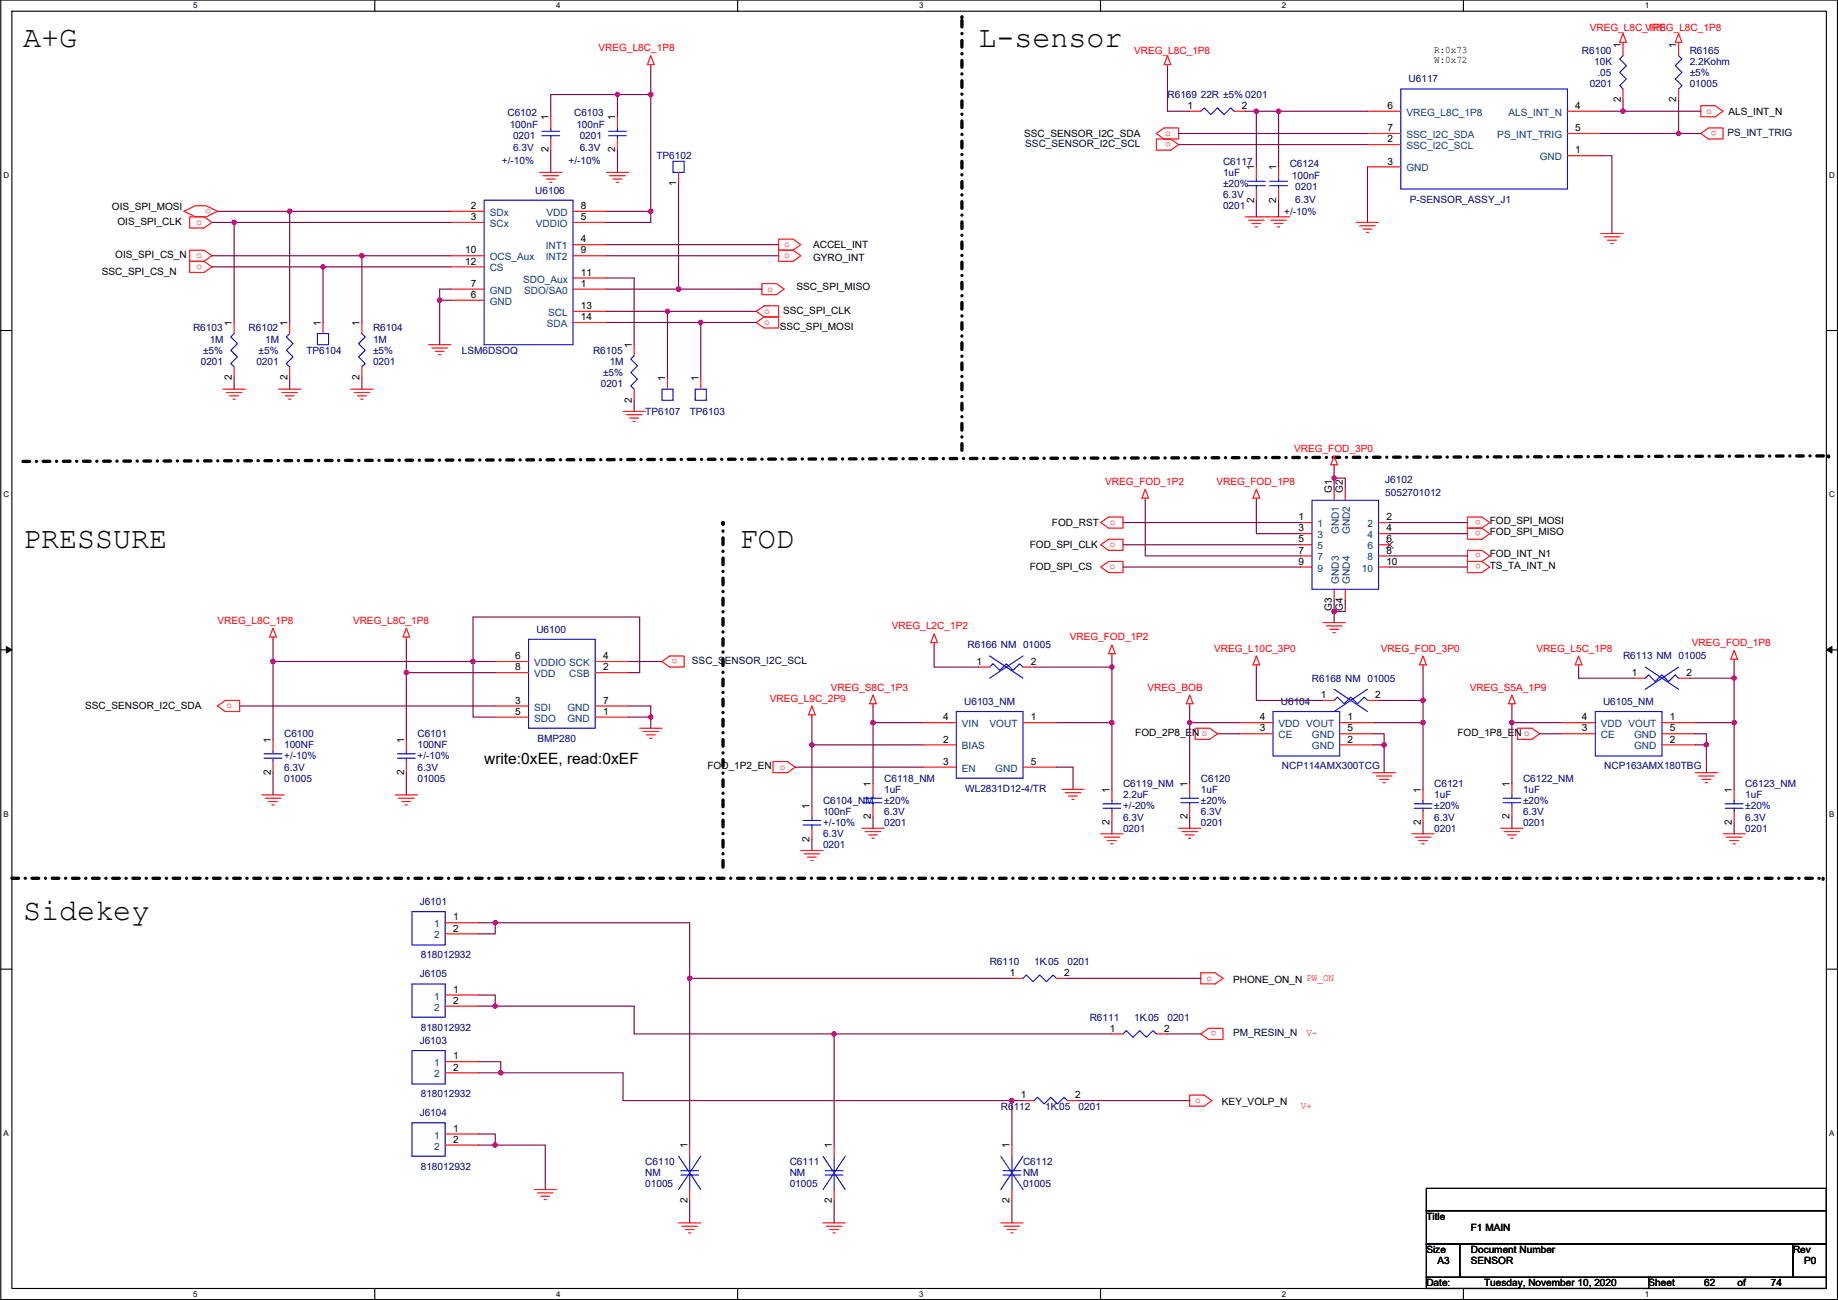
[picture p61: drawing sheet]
<svg xmlns="http://www.w3.org/2000/svg" width="420mm" height="297mm" viewBox="0 0 420 297" stroke-linecap="round" stroke-linejoin="round" font-family="sans-serif">
<defs><g id="words">
<g font-size="6.9">
<text x="5.3" y="10.8">A+G</text>
<text x="223.7" y="10.8">L-sensor</text>
<text x="5.3" y="125.1">PRESSURE</text>
<text x="169.1" y="125.1">FOD</text>
<text x="5.3" y="210.2">Sidekey</text>
</g>
<text font-size="3.6" x="110.7" y="174.7">write:0xEE, read:0xEF</text>
<g font-size="2.3" fill="#f00">
<text x="136.8" y="11.7">VREG_L8C_1P8</text>
<text x="363.4" y="7.2">VREG_L8C_1P8</text>
<text x="376.1" y="7.2">VREG_L8C_1P8</text>
<text x="259.3" y="12.2">VREG_L8C_1P8</text>
<text x="390.1" y="26">o</text>
<text x="392.4" y="29.9" transform="rotate(180 392.4 29.9)">o</text>
<text x="266.4" y="31.1">o</text>
<text x="267.6" y="32.4" transform="rotate(180 267.6 32.4)">o</text>
<text x="48.2" y="47.6" transform="rotate(180 48.2 47.6)">o</text>
<text x="44.9" y="51.4">o</text>
<text x="44.9" y="59">o</text>
<text x="179.2" y="56.5">o</text>
<text x="179.2" y="59">o</text>
<text x="44.9" y="61.5">o</text>
<text x="174.7" y="71.7">o</text>
<text x="175.4" y="66.6">o</text>
<text x="174.7" y="74.2">o</text>
<text x="295.8" y="103.2">VREG_FOD_3P0</text>
<text x="252.7" y="110.8">VREG_FOD_1P2</text>
<text x="278.1" y="110.8">VREG_FOD_1P8</text>
<text x="253.7" y="120">o</text>
<text x="338.5" y="118.8" transform="rotate(180 338.5 118.8)">o</text>
<text x="253.7" y="125">o</text>
<text x="338.5" y="121.3" transform="rotate(180 338.5 121.3)">o</text>
<text x="253.7" y="130.1">o</text>
<text x="338.5" y="126.4" transform="rotate(180 338.5 126.4)">o</text>
<text x="338.5" y="128.9" transform="rotate(180 338.5 128.9)">o</text>
<text x="49.7" y="142.5">VREG_L8C_1P8</text>
<text x="80.7" y="142.5">VREG_L8C_1P8</text>
<text x="203.9" y="143.8">VREG_L2C_1P2</text>
<text x="244.5" y="146.3">VREG_FOD_1P2</text>
<text x="277.5" y="148.9">VREG_L10C_3P0</text>
<text x="315.6" y="148.9">VREG_FOD_3P0</text>
<text x="351.2" y="148.9">VREG_L5C_1P8</text>
<text x="386.8" y="147.6">VREG_FOD_1P8</text>
<text x="154.9" y="150.5" transform="rotate(180 154.9 150.5)">o</text>
<text x="51.7" y="161.9">o</text>
<text x="175.9" y="160.3">VREG_L9C_2P9</text>
<text x="189.9" y="157.8">VREG_S8C_1P3</text>
<text x="262.3" y="157.8">VREG_BOB</text>
<text x="336" y="157.8">VREG_S5A_1P9</text>
<text x="178.2" y="175.8">o</text>
<text x="275.8" y="224.1">o</text>
<text x="278.1" y="235.6" transform="rotate(180 278.1 235.6)">o</text>
<text x="298.6" y="236.8">V-</text>
<text x="273.2" y="252">o</text>
<text x="297.4" y="253.3">V+</text>
</g>
<g font-size="2.3">
<text x="370.5" y="10.9" transform="rotate(-90 370.5 10.9)">1</text>
<text x="383.2" y="10.9" transform="rotate(-90 383.2 10.9)">1</text>
<text x="327.8" y="12">R:0x73</text>
<text x="327.8" y="14.3">W:0x72</text>
<text x="370.5" y="23.4" transform="rotate(-90 370.5 23.4)">2</text>
<text x="383.2" y="23.4" transform="rotate(-90 383.2 23.4)">2</text>
<text x="125.4" y="27.5" transform="rotate(-90 125.4 27.5)">1</text>
<text x="140.6" y="27.5" transform="rotate(-90 140.6 27.5)">1</text>
<text x="271.5" y="24.9">1</text>
<text x="283.9" y="24.9">2</text>
<text x="317.2" y="24.9">6</text>
<text x="317.2" y="30">7</text>
<text x="360.1" y="30">5</text>
<text x="360.1" y="24.9">4</text>
<text x="395.1" y="26.2">ALS_INT_N</text>
<text x="125.4" y="34.8" transform="rotate(-90 125.4 34.8)">2</text>
<text x="140.6" y="34.8" transform="rotate(-90 140.6 34.8)">2</text>
<text x="234.1" y="31.3">SSC_SENSOR_I2C_SDA</text>
<text x="317.2" y="32.5">2</text>
<text x="360.1" y="35.1">1</text>
<text x="286.7" y="38.9" transform="rotate(-90 286.7 38.9)">1</text>
<text x="291.7" y="38.9" transform="rotate(-90 291.7 38.9)">1</text>
<text x="317.2" y="37.6">3</text>
<text x="107.6" y="47.8">2</text>
<text x="132.8" y="47.8">8</text>
<text x="154.6" y="42.5" transform="rotate(-90 154.6 42.5)">1</text>
<text x="286.7" y="46.3" transform="rotate(-90 286.7 46.3)">2</text>
<text x="291.7" y="46.3" transform="rotate(-90 291.7 46.3)">2</text>
<text x="25.6" y="48">OIS_SPI_MOSI</text>
<text x="26.8" y="51.4">OIS_SPI_CLK</text>
<text x="107.6" y="50.3">3</text>
<text x="132.8" y="50.3">5</text>
<text x="26.3" y="59">OIS_SPI_CS_N</text>
<text x="106.4" y="57.9">10</text>
<text x="132.8" y="55.4">4</text>
<text x="132.8" y="57.9">9</text>
<text x="185.9" y="56.7">ACCEL_INT</text>
<text x="185.9" y="59.7">GYRO_INT</text>
<text x="23.3" y="62.8">SSC_SPI_CS_N</text>
<text x="106.4" y="60.5">12</text>
<text x="107.6" y="65.5">7</text>
<text x="132.8" y="65.5">1</text>
<text x="132.8" y="63">11</text>
<text x="107.6" y="68.1">6</text>
<text x="132.8" y="70.6">13</text>
<text x="179" y="71.7">SSC_SPI_CLK</text>
<text x="182" y="66.3">SSC_SPI_MISO</text>
<text x="53" y="74.4" transform="rotate(-90 53 74.4)">1</text>
<text x="65.7" y="74.4" transform="rotate(-90 65.7 74.4)">1</text>
<text x="73.3" y="74.4" transform="rotate(-90 73.3 74.4)">1</text>
<text x="82.2" y="74.4" transform="rotate(-90 82.2 74.4)">1</text>
<text x="132.8" y="73.2">14</text>
<text x="178.2" y="75.5">SSC_SPI_MOSI</text>
<text x="144.4" y="79.5" transform="rotate(-90 144.4 79.5)">1</text>
<text x="53" y="86.9" transform="rotate(-90 53 86.9)">2</text>
<text x="65.7" y="86.9" transform="rotate(-90 65.7 86.9)">2</text>
<text x="82.2" y="86.9" transform="rotate(-90 82.2 86.9)">2</text>
<text x="152.1" y="87.1" transform="rotate(-90 152.1 87.1)">1</text>
<text x="159.7" y="87.1" transform="rotate(-90 159.7 87.1)">1</text>
<text x="144.4" y="92" transform="rotate(-90 144.4 92)">2</text>
<text x="304.5" y="112.5" transform="rotate(-90 304.5 112.5)">G1</text>
<text x="307" y="112.5" transform="rotate(-90 307 112.5)">G2</text>
<text x="296.9" y="118.9">1</text>
<text x="316.9" y="118.9">2</text>
<text x="340.5" y="119.7">FOD_SPI_MOSI</text>
<text x="235.4" y="125.3">FOD_SPI_CLK</text>
<text x="240.5" y="120.2">FOD_RST</text>
<text x="296.9" y="121.4">3</text>
<text x="296.9" y="124">5</text>
<text x="316.9" y="121.4">4</text>
<text x="316.9" y="124">6</text>
<text x="340.5" y="122.2">FOD_SPI_MISO</text>
<text x="235.4" y="130.3">FOD_SPI_CS</text>
<text x="296.9" y="126.5">7</text>
<text x="296.9" y="129">9</text>
<text x="316.9" y="126.5">8</text>
<text x="316.9" y="129">10</text>
<text x="340.5" y="127.3">FOD_INT_N1</text>
<text x="340.5" y="130.1">TS_TA_INT_N</text>
<text x="304.5" y="139.5" transform="rotate(-90 304.5 139.5)">G3</text>
<text x="307" y="139.5" transform="rotate(-90 307 139.5)">G4</text>
<text x="117.8" y="150.6">6</text>
<text x="117.8" y="153.2">8</text>
<text x="137.8" y="153.2">2</text>
<text x="137.8" y="150.6">4</text>
<text x="223.2" y="151.9">1</text>
<text x="235.6" y="151.9">2</text>
<text x="373.1" y="154.4">1</text>
<text x="385.5" y="154.4">2</text>
<text x="117.8" y="160.8">3</text>
<text x="137.8" y="160.8">7</text>
<text x="301.9" y="159.5">1</text>
<text x="314.4" y="159.5">2</text>
<text x="19.5" y="162.1">SSC_SENSOR_I2C_SDA</text>
<text x="117.8" y="163.3">5</text>
<text x="137.8" y="163.3">1</text>
<text x="215.6" y="164.6">4</text>
<text x="235.6" y="164.6">1</text>
<text x="288" y="167.1">3</text>
<text x="288" y="164.6">4</text>
<text x="308" y="167.1">5</text>
<text x="308" y="164.6">1</text>
<text x="361.6" y="167.1">3</text>
<text x="361.6" y="164.6">4</text>
<text x="381.7" y="164.6">1</text>
<text x="381.7" y="167.1">5</text>
<text x="61.9" y="169.7" transform="rotate(-90 61.9 169.7)">1</text>
<text x="92.4" y="169.7" transform="rotate(-90 92.4 169.7)">1</text>
<text x="215.6" y="169.7">2</text>
<text x="259.5" y="168.2">FOD_2P8_EN o</text>
<text x="308" y="169.7">2</text>
<text x="333.2" y="168.2">FOD_1P8_EN o</text>
<text x="381.7" y="169.7">2</text>
<text x="61.9" y="177.1" transform="rotate(-90 61.9 177.1)">2</text>
<text x="92.4" y="177.1" transform="rotate(-90 92.4 177.1)">2</text>
<text x="161.7" y="175.8">FOD_1P2_EN</text>
<text x="199" y="179.9" transform="rotate(-90 199 179.9)">1</text>
<text x="215.6" y="174.8">3</text>
<text x="235.6" y="174.8">5</text>
<text x="271.4" y="179.9" transform="rotate(-90 271.4 179.9)">1</text>
<text x="345.1" y="179.9" transform="rotate(-90 345.1 179.9)">1</text>
<text x="185.1" y="184.9" transform="rotate(-90 185.1 184.9)">1</text>
<text x="253.6" y="181.1" transform="rotate(-90 253.6 181.1)">1</text>
<text x="324.8" y="181.1" transform="rotate(-90 324.8 181.1)">1</text>
<text x="395.9" y="181.1" transform="rotate(-90 395.9 181.1)">1</text>
<text x="199" y="187.2" transform="rotate(-90 199 187.2)">2</text>
<text x="253.6" y="188.5" transform="rotate(-90 253.6 188.5)">2</text>
<text x="271.4" y="187.2" transform="rotate(-90 271.4 187.2)">2</text>
<text x="324.8" y="188.5" transform="rotate(-90 324.8 188.5)">2</text>
<text x="345.1" y="187.2" transform="rotate(-90 345.1 187.2)">2</text>
<text x="395.9" y="188.5" transform="rotate(-90 395.9 188.5)">2</text>
<text x="185.1" y="192.3" transform="rotate(-90 185.1 192.3)">2</text>
<text x="103.6" y="210.3">1</text>
<text x="103.6" y="212.9">2</text>
<text x="103.6" y="226.8">1</text>
<text x="230.8" y="223">1</text>
<text x="243.3" y="223">2</text>
<text x="281.9" y="224.6">PHONE_ON_N PW_ON</text>
<text x="103.6" y="229.4">2</text>
<text x="253.7" y="235.7">1</text>
<text x="266.1" y="235.7">2</text>
<text x="103.6" y="242.1">1</text>
<text x="103.6" y="244.6">2</text>
<text x="233.4" y="251">1</text>
<text x="245.8" y="251">2</text>
<text x="279.3" y="252.5">KEY_VOLP_N</text>
<text x="103.6" y="258.6">1</text>
<text x="103.6" y="261.1">2</text>
<text x="157.1" y="262.4" transform="rotate(-90 157.1 262.4)">1</text>
<text x="190.1" y="262.4" transform="rotate(-90 190.1 262.4)">1</text>
<text x="230.8" y="262.4" transform="rotate(-90 230.8 262.4)">1</text>
<text x="157.1" y="274.9" transform="rotate(-90 157.1 274.9)">2</text>
<text x="190.1" y="274.9" transform="rotate(-90 190.1 274.9)">2</text>
<text x="230.8" y="274.9" transform="rotate(-90 230.8 274.9)">2</text>
<text x="326.1" y="278.7">Title</text>
<text x="336.2" y="281.2">F1 MAIN</text>
<text x="326.1" y="286.3">Size</text>
<text x="336.2" y="286.3">Document Number</text>
<text x="409.9" y="286.3">Rev</text>
<text x="326.1" y="293.9">Date:</text>
<text x="328.6" y="288.8">A3</text>
<text x="336.2" y="288.8">SENSOR</text>
<text x="339.3" y="293.9">Tuesday, November 10, 2020</text>
<text x="376.9" y="293.9">Sheet</text>
<text x="389.6" y="293.9">62</text>
<text x="397.2" y="293.9">of</text>
<text x="404.8" y="293.9">74</text>
<text x="412.4" y="288.8">P0</text>
</g>
<g font-size="2.3" fill="#000080">
<text x="361.6" y="12.2">R6100</text>
<text x="364.4" y="14.8">10K</text>
<text x="365.2" y="17.3">.05</text>
<text x="386.3" y="12.2">R6165</text>
<text x="386.3" y="14.8">2.2Kohm</text>
<text x="386.3" y="17.3">±5%</text>
<text x="266.9" y="22.4">R6169 22R ±5% 0201</text>
<text x="322" y="18.8">U6117</text>
<text x="363.4" y="19.9">0201</text>
<text x="386.3" y="19.9">01005</text>
<text x="116" y="26.5">C6102</text>
<text x="116.5" y="29.3">100nF</text>
<text x="131.2" y="26.5">C6103</text>
<text x="131.8" y="29.3">100nF</text>
<text x="117.3" y="31.8">0201</text>
<text x="117.3" y="34.6">6.3V</text>
<text x="132.5" y="31.8">0201</text>
<text x="132.5" y="34.6">6.3V</text>
<text x="114.7" y="37.4">+/-10%</text>
<text x="130" y="37.4">+/-10%</text>
<text x="150" y="36.4">TP6102</text>
<text x="279.6" y="37.6">C6117</text>
<text x="279.6" y="40.2">1uF</text>
<text x="294.8" y="38.1">C6124</text>
<text x="295.3" y="40.9">100nF</text>
<text x="122.4" y="44.2">U6106</text>
<text x="279.6" y="47.8">0201</text>
<text x="279.6" y="45.3">6.3V</text>
<text x="279.6" y="42.7">±20%</text>
<text x="296.1" y="43.5">0201</text>
<text x="296.1" y="46.3">6.3V</text>
<text x="322.3" y="46.3">P-SENSOR_ASSY_J1</text>
<text x="293.5" y="49.1">+/-10%</text>
<text x="44.1" y="75.7">R6103</text>
<text x="56.8" y="75.7">R6102</text>
<text x="85.3" y="75.7">R6104</text>
<text x="45.9" y="83.4">0201</text>
<text x="46.4" y="80.8">±5%</text>
<text x="47.9" y="78.3">1M</text>
<text x="58.6" y="83.4">0201</text>
<text x="59.1" y="80.8">±5%</text>
<text x="60.6" y="78.3">1M</text>
<text x="70" y="80.8">TP6104</text>
<text x="85.3" y="78.3">1M</text>
<text x="85.3" y="80.8">±5%</text>
<text x="85.3" y="83.4">0201</text>
<text x="105.6" y="80.8">LSM6DSOQ</text>
<text x="135.6" y="80.8">R6105</text>
<text x="139.4" y="83.4">1M</text>
<text x="137.3" y="88.4">0201</text>
<text x="137.8" y="85.9">±5%</text>
<text x="147.5" y="94.8">TP6107</text>
<text x="157.7" y="94.8">TP6103</text>
<text x="316.7" y="110.3">J6102</text>
<text x="316.7" y="113.3">5052701012</text>
<text x="122.6" y="144.6">U6100</text>
<text x="221.2" y="148.1">R6166 NM 01005</text>
<text x="299.9" y="155.7">R6168 NM 01005</text>
<text x="371" y="150.7">R6113 NM 01005</text>
<text x="220.4" y="161.1">U6103_NM</text>
<text x="292.8" y="161.1">U6104</text>
<text x="366.4" y="161.1">U6105_NM</text>
<text x="64.9" y="168.4">C6100</text>
<text x="64.9" y="171">100NF</text>
<text x="64.9" y="173.5">+/-10%</text>
<text x="95.4" y="168.4">C6101</text>
<text x="95.4" y="171">100NF</text>
<text x="95.4" y="173.5">+/-10%</text>
<text x="122.9" y="169.5">BMP280</text>
<text x="64.9" y="178.6">01005</text>
<text x="64.9" y="176.1">6.3V</text>
<text x="95.4" y="178.6">01005</text>
<text x="95.4" y="176.1">6.3V</text>
<text x="202.1" y="178.6">C6118_NM</text>
<text x="256.7" y="179.9">C6119_NM</text>
<text x="274.5" y="178.6">C6120</text>
<text x="293" y="175.8">NCP114AMX300TCG</text>
<text x="327.8" y="179.9">C6121</text>
<text x="348.2" y="178.6">C6122_NM</text>
<text x="366.7" y="175.8">NCP163AMX180TBG</text>
<text x="399" y="179.9">C6123_NM</text>
<text x="188.1" y="183.7">C6104_NM</text>
<text x="202.1" y="181.1">1uF</text>
<text x="202.1" y="183.7">±20%</text>
<text x="220.7" y="180.9">WL2831D12-4/TR</text>
<text x="256.7" y="182.4">2.2uF</text>
<text x="256.7" y="185">+/-20%</text>
<text x="274.5" y="181.1">1uF</text>
<text x="274.5" y="183.7">±20%</text>
<text x="327.8" y="182.4">1uF</text>
<text x="327.8" y="185">±20%</text>
<text x="348.2" y="181.1">1uF</text>
<text x="348.2" y="183.7">±20%</text>
<text x="399" y="182.4">1uF</text>
<text x="399" y="185">±20%</text>
<text x="188.1" y="186.2">100nF</text>
<text x="188.1" y="191.3">6.3V</text>
<text x="188.1" y="188.8">+/-10%</text>
<text x="202.1" y="188.8">0201</text>
<text x="202.1" y="186.2">6.3V</text>
<text x="256.7" y="190">0201</text>
<text x="256.7" y="187.5">6.3V</text>
<text x="274.5" y="188.8">0201</text>
<text x="274.5" y="186.2">6.3V</text>
<text x="327.8" y="190">0201</text>
<text x="327.8" y="187.5">6.3V</text>
<text x="348.2" y="188.8">0201</text>
<text x="348.2" y="186.2">6.3V</text>
<text x="399" y="190">0201</text>
<text x="399" y="187.5">6.3V</text>
<text x="188.1" y="193.8">0201</text>
<text x="95.9" y="206.8">J6101</text>
<text x="96.2" y="219">818012932</text>
<text x="226.2" y="220.5">R6110</text>
<text x="236.4" y="220.5">1K.05</text>
<text x="244" y="220.5">0201</text>
<text x="95.9" y="223.3">J6105</text>
<text x="249.1" y="233.2">R6111</text>
<text x="259.3" y="233.2">1K.05</text>
<text x="266.9" y="233.2">0201</text>
<text x="95.9" y="238.5">J6103</text>
<text x="96.2" y="235.5">818012932</text>
<text x="96.2" y="250.7">818012932</text>
<text x="95.9" y="255.1">J6104</text>
<text x="228.8" y="253.5">R6112</text>
<text x="238.9" y="253.5">1K.05</text>
<text x="246.6" y="253.5">0201</text>
<text x="96.2" y="267.3">818012932</text>
<text x="147.5" y="266.2">C6110</text>
<text x="147.5" y="268.8">NM</text>
<text x="180.5" y="266.2">C6111</text>
<text x="180.5" y="268.8">NM</text>
<text x="233.9" y="266.2">C6112</text>
<text x="233.9" y="268.8">NM</text>
<text x="147.5" y="271.3">01005</text>
<text x="180.5" y="271.3">01005</text>
<text x="233.9" y="271.3">01005</text>
</g>
<g font-size="2.3" fill="#004080">
<text x="321.5" y="26.5">VREG_L8C_1P8</text>
<text x="344.8" y="26.5">ALS_INT_N</text>
<text x="321.5" y="31.5">SSC_I2C_SDA</text>
<text x="321.5" y="34.1">SSC_I2C_SCL</text>
<text x="342.3" y="31.5">PS_INT_TRIG</text>
<text x="321.5" y="39.2">GND</text>
<text x="352" y="36.6">GND</text>
<text x="111.9" y="49.3">SDx</text>
<text x="111.9" y="51.9">SCx</text>
<text x="122.5" y="51.9">VDDIO</text>
<text x="124.9" y="49.3">VDD</text>
<text x="111.9" y="59.5">OCS_Aux</text>
<text x="124.7" y="56.9">INT1</text>
<text x="124.7" y="59.5">INT2</text>
<text x="111.9" y="62">CS</text>
<text x="119.6" y="64.6">SDO_Aux</text>
<text x="111.9" y="69.6">GND</text>
<text x="111.9" y="67.1">GND</text>
<text x="119.8" y="67.1">SDO/SA0</text>
<text x="125" y="74.7">SDA</text>
<text x="125.3" y="72.2">SCL</text>
<text x="301.2" y="120.4">1</text>
<text x="301.2" y="123">3</text>
<text x="301.2" y="125.5">5</text>
<text x="306" y="122" transform="rotate(-90 306 122)">GND1</text>
<text x="308.6" y="122" transform="rotate(-90 308.6 122)">GND2</text>
<text x="312.6" y="120.4">2</text>
<text x="312.6" y="123">4</text>
<text x="312.6" y="125.5">6</text>
<text x="301.2" y="128.1">7</text>
<text x="301.2" y="130.6">9</text>
<text x="311.3" y="130.6">10</text>
<text x="312.6" y="128.1">8</text>
<text x="306" y="133.4" transform="rotate(-90 306 133.4)">GND3</text>
<text x="308.6" y="133.4" transform="rotate(-90 308.6 133.4)">GND4</text>
<text x="122.1" y="152.2">VDDIO SCK</text>
<text x="122.1" y="154.7">VDD</text>
<text x="130.1" y="154.7">CSB</text>
<text x="122.1" y="162.3">SDI</text>
<text x="122.1" y="164.9">SDO</text>
<text x="129.7" y="164.9">GND</text>
<text x="129.7" y="162.3">GND</text>
<text x="219.9" y="166.2">VIN</text>
<text x="226.2" y="166.2">VOUT</text>
<text x="292.3" y="166.2">VDD VOUT</text>
<text x="365.9" y="166.2">VDD VOUT</text>
<text x="219.9" y="171.2">BIAS</text>
<text x="292.3" y="168.7">CE</text>
<text x="299.9" y="171.2">GND</text>
<text x="299.9" y="168.7">GND</text>
<text x="365.9" y="168.7">CE</text>
<text x="373.6" y="171.2">GND</text>
<text x="373.6" y="168.7">GND</text>
<text x="219.9" y="176.3">EN</text>
<text x="227.5" y="176.3">GND</text>
<text x="99.2" y="211.9">1</text>
<text x="99.2" y="214.4">2</text>
<text x="99.2" y="228.4">1</text>
<text x="99.2" y="230.9">2</text>
<text x="99.2" y="243.6">1</text>
<text x="99.2" y="246.2">2</text>
<text x="99.2" y="260.1">1</text>
<text x="99.2" y="262.7">2</text>
</g>
<g font-size="2.3" fill="#000040">
<text x="234.4" y="33.6">SSC_SENSOR_I2C_SCL</text>
<text x="394.9" y="31">PS_INT_TRIG</text>
<text x="158.2" y="151.7">SSC_SENSOR_I2C_SCL</text>
<text x="281.9" y="236.8">PM_RESIN_N</text>
</g>
<g font-size="1.8">
<text x="44.2" y="1.9">5</text>
<text x="127.1" y="1.9">4</text>
<text x="210.1" y="1.9">3</text>
<text x="293" y="1.9">2</text>
<text x="376" y="1.9">1</text>
<text x=".8" y="40.7">D</text>
<text x="418.1" y="40.7">D</text>
<text x=".8" y="113.6">C</text>
<text x="418.1" y="113.6">C</text>
<text x=".8" y="186.6">B</text>
<text x="418.1" y="186.6">B</text>
<text x=".8" y="259.5">A</text>
<text x="418.1" y="259.5">A</text>
<text x="44.2" y="296.3">5</text>
<text x="127.1" y="296.3">4</text>
<text x="210.1" y="296.3">3</text>
<text x="293" y="296.3">2</text>
<text x="376" y="296.3">1</text>
</g>
</g></defs>
<path d="M.2 0h419.8v296.9h-419.8zM2.7 2.6h414.8v291.8h-414.8z" fill="none" stroke="#000" stroke-width=".25"/>
<g fill="#fff">
<path d="M44.2 .3h1v2h-1z"/>
<path d="M44.2 294.7h1v2h-1z"/>
</g>
<path d="M85.7 0v2.6M85.7 294.4v2.5" fill="none" stroke="#000" stroke-width=".25"/>
<g fill="#fff">
<path d="M127.1 .3h1v2h-1z"/>
<path d="M127.1 294.7h1v2h-1z"/>
</g>
<path d="M168.6 0v2.6M168.6 294.4v2.5" fill="none" stroke="#000" stroke-width=".25"/>
<g fill="#fff">
<path d="M210.1 .3h1v2h-1z"/>
<path d="M210.1 294.7h1v2h-1z"/>
</g>
<path d="M251.6 0v2.6M251.6 294.4v2.5" fill="none" stroke="#000" stroke-width=".25"/>
<g fill="#fff">
<path d="M293 .3h1v2h-1z"/>
<path d="M293 294.7h1v2h-1z"/>
</g>
<path d="M334.5 0v2.6M334.5 294.4v2.5" fill="none" stroke="#000" stroke-width=".25"/>
<g fill="#fff">
<path d="M376 .3h1v2h-1z"/>
<path d="M376 294.7h1v2h-1z"/>
<path d="M.8 39h1.3v2.1h-1.3z"/>
<path d="M418.1 39h1.3v2.1h-1.3z"/>
<path d="M.8 112h1.3v2h-1.3z"/>
<path d="M418.1 112h1.3v2h-1.3z"/>
</g>
<path d="M.2 75.5h2.5M417.5 75.5h2.5" fill="none" stroke="#000" stroke-width=".25"/>
<g fill="#fff">
<path d="M.8 185h1.2v2h-1.2z"/>
<path d="M418.1 185h1.2v2h-1.2z"/>
</g>
<path d="M.2 148.5h2.5M417.5 148.5h2.5" fill="none" stroke="#000" stroke-width=".25"/>
<path d="M1.4 147.7l1.3 .8-1.3 .7zM417.5 148.5l1.3-.8v1.5z" fill="#000" stroke="#000" stroke-width=".23"/>
<g fill="#fff">
<path d="M.8 257.9h1.2v2h-1.2z"/>
<path d="M418.1 257.9h1.2v2h-1.2z"/>
</g>
<path d="M.2 221.4h2.5M417.5 221.4h2.5M326.1 271.5h91.4v5.1h-91.4zM326.1 276.6h91.4v7.6h-91.4zM326.1 291.9h50.8v2.5h-50.8zM326.1 284.2h7.6v7.7h-7.6zM333.7 284.2h76.2v7.7h-76.2zM376.9 291.9h40.6v2.5h-40.6zM409.9 284.2h7.6v7.7h-7.6z" fill="none" stroke="#000" stroke-width=".25"/>
<path d="M219.9 3.8h.1M5.3 105.4l412.7-1.2M165.3 119.4h.1M219.9 102.9v-99.1M418 104.2h.1M165.3 198.1v-78.7M2.7 200.7h414M416.7 200.7h.1" fill="none" stroke="#000" stroke-width=".76" stroke-dasharray="1.5 1.5 0 1.5"/>
<g fill="none" stroke="#f00" stroke-width=".25">
<path d="M148.8 12.7l.7 2.1h-1.5zM148.8 14.8v.5M266.9 12.7l.7 2.1h-1.5zM266.9 14.8v.5M371 9.7v3M371 7.6l.8 2.1h-1.5zM383.7 9.7v3M383.7 7.6l.8 2.1h-1.5zM123.4 39.4h5M125.9 26.7v2.5M125.9 31.8v2.5M138.6 39.4h5.1"/>
<path d="M141.1 26.7v2.5M141.1 31.8v2.5M155.1 39.4v2.5M264.3 30.5l1.8-1.3h3.3v2.6h-3.3zM264.3 31.8h3.3l1.8 1.2-1.8 1.3h-3.3zM272 25.4h2.5M282.1 25.4h2.6M287.2 38.1v2.6M292.3 38.1v2.6M312.6 25.4h7.6M312.6 30.5h7.6M312.6 33h7.6"/>
<path d="M312.6 38.1h7.6M358.3 25.4h7.6M358.3 30.5h7.6M358.3 35.6h7.6M371 20.3v2.6M383.7 20.3v2.6M388.8 24.2h3.3l1.8 1.2-1.8 1.3h-3.3zM388.8 30.5l1.8-1.3h3.3v2.6h-3.3zM42.1 48.3l2.5-1.3h2.6l2.5 1.3-2.5 1.3h-2.6zM43.4 59.7h3.3l1.7 1.3-1.7 1.3h-3.3zM43.4 49.6h3.3l1.7 1.2-1.7 1.3h-3.3zM43.4 57.2h3.3l1.7 1.2-1.7 1.3h-3.3z"/>
<path d="M103 48.3h7.7M103 50.8h7.7M103 58.4h7.7M124.1 40.2h3.6M124.9 40.9h2M125.7 41.7h.5M131 55.9h7.6M131 50.8h7.6M131 48.3h7.6M131 58.4h7.6M139.4 40.2h3.5M140.1 40.9h2.1"/>
<path d="M140.9 41.7h.5M178 54.6h3.3l1.8 1.3-1.8 1.3h-3.3zM178 57.2h3.3l1.8 1.2-1.8 1.3h-3.3zM284.7 49.6h10.1M285.4 50.3h3.6M286.2 51.1h2M286.9 51.8h.6M287.2 43.2v2.5M290.5 50.3h3.6M291.3 51.1h2M292 51.8h.5M292.3 43.2v2.5"/>
<path d="M310.1 50.8h5M310.8 51.6h3.6M311.6 52.3h2M312.3 53.1h.6M365.9 53.4h5.1M366.7 54.1h3.6M367.5 54.9h2M368.2 55.6h.5M53.5 73.7v2.5M66.2 73.7v2.5M73.8 73.7v2.5M82.7 73.7v2.5"/>
<path d="M98 78.8h5M98.7 79.5h3.6M103 68.6h7.7M103 66.1h7.7M103 61h7.7M131 66.1h7.6M131 63.5h7.6M131 71.1h7.6M131 73.7h7.6M145 78.8v2.5M172.9 71.1l1.8-1.2h3.3v2.5h-3.3zM172.9 73.7l1.8-1.3h3.3v2.6h-3.3z"/>
<path d="M174.2 64.8h3.3l1.7 1.3-1.7 1.2h-3.3zM51 88.9h5.1M51.7 89.7h3.6M52.5 90.4h2M53.3 91.2h.5M53.5 83.8v2.6M63.7 88.9h5.1M64.4 89.7h3.6M65.2 90.4h2M66 91.2h.5M66.2 83.8v2.6M80.2 88.9h5.1"/>
<path d="M81 89.7h3.5M81.7 90.4h2M82.5 91.2h.5M82.7 83.8v2.6M99.5 80.3h2M100.3 81h.5M142.4 94h5.1M143.2 94.8h3.5M143.9 95.5h2.1M144.7 96.3h.5M145 88.9v2.6M152.6 86.4v2.5"/>
<path d="M160.2 86.4v2.5M251.6 119.4l1.8-1.3h3.3v2.6h-3.3zM261.8 111.8l.8 2h-1.6zM261.8 113.8v.5M287.2 111.8l.8 2h-1.6zM287.2 113.8v.5M297.4 119.4h2.5M305 104.2l.7 2h-1.5zM305 106.2v.5M305 111.8v2.5M307.5 111.8v2.5M315.1 119.4h2.6"/>
<path d="M335.5 118.1h3.3l1.7 1.3-1.7 1.3h-3.3zM251.6 124.5l1.8-1.3h3.3v2.6h-3.3zM251.6 129.6l1.8-1.3h3.3v2.5h-3.3zM297.4 121.9h2.5M297.4 124.5h2.5M297.4 127h2.5M297.4 129.6h2.5M305 134.6v2.6M307.5 134.6v2.6M315.1 121.9h2.6M315.1 124.5h2.6M315.1 127h2.6"/>
<path d="M315.1 129.6h2.6M335.5 125.8h3.3l1.7 1.2-1.7 1.3h-3.3zM335.5 120.7h3.3l1.7 1.2-1.7 1.3h-3.3zM335.5 128.3h3.3l1.7 1.3-1.7 1.2h-3.3zM62.4 145.6v.5M62.4 143.5l.8 2.1h-1.6zM92.9 145.6v.5M92.9 143.5l.8 2.1h-1.6zM113.2 151.2h7.6M113.2 153.7h7.6M136.1 153.7h7.6M136.1 151.2h7.6"/>
<path d="M151.3 151.2l1.8-1.3h3.3v2.5h-3.3zM199.6 158.8l.7 2h-1.5zM213.5 144.8l.8 2h-1.5zM213.5 146.8v.5M223.7 152.4h2.5M233.9 152.4h2.5M254.2 147.3l.7 2.1h-1.5zM254.2 149.4v.5M272 158.8l.7 2h-1.5zM287.2 149.9l.8 2h-1.6zM287.2 151.9v.5M302.4 142.3h5.1"/>
<path d="M303.2 143h3.6M304 143.8h2M304.7 144.5h.5M325.3 149.9l.8 2h-1.6zM325.3 151.9v.5M345.6 158.8l.8 2h-1.5zM360.9 151.9v.5M360.9 149.9l.7 2h-1.5zM373.6 155h2.5M383.7 155h2.6M396.4 150.6v.6M396.4 148.6l.8 2h-1.5z"/>
<path d="M49.7 161.3l1.8-1.3h3.3v2.6h-3.3zM62.4 168.9v2.6M62.4 174v2.6M92.9 168.9v2.6M92.9 174v2.6M113.2 161.3h7.6M113.2 163.9h7.6M136.1 163.9h7.6M136.1 161.3h7.6M146.2 166.4h5.1M147 167.2h3.5M147.8 167.9h2"/>
<path d="M148.5 168.7h.5M176.7 174h3.3l1.8 1.3-1.8 1.3h-3.3zM185.6 161.3l.8 2h-1.6zM185.6 163.3v.6M199.6 160.8v.5M199.6 179.1v2.5M211 170.2h7.6M211 175.3h7.6M211 165.1h7.6M233.9 165.1h7.6M233.9 175.3h7.6M272 160.8v.5"/>
<path d="M272 179.1v2.5M273.2 166.4h3.3l1.8 1.3-1.8 1.2h-3.3zM283.4 167.7h7.6M283.4 165.1h7.6M302.4 160h2.6M306.2 165.1h7.7M306.2 170.2h7.7M306.2 167.7h7.7M312.6 160h2.5M313.9 176.6h5M314.6 177.3h3.6M315.4 178.1h2"/>
<path d="M316.2 178.8h.5M345.6 160.8v.5M345.6 179.1v2.5M346.9 166.4h3.3l1.8 1.3-1.8 1.2h-3.3zM357 167.7h7.7M357 165.1h7.7M379.9 165.1h7.6M379.9 170.2h7.6M379.9 167.7h7.6M387.5 176.6h5.1M388.3 177.3h3.5M389.1 178.1h2"/>
<path d="M389.8 178.8h.5M59.9 181.6h5M60.6 182.4h3.6M61.4 183.2h2M62.2 183.9h.5M90.3 181.6h5.1M91.1 182.4h3.6M91.9 183.2h2M92.6 183.9h.5M183.1 194.3h5M183.8 195.1h3.6M184.6 195.9h2"/>
<path d="M185.3 196.6h.6M185.6 184.2v2.5M185.6 189.3v2.5M197 189.3h5.1M197.8 190h3.5M198.6 190.8h2M199.3 191.5h.5M199.6 184.2v2.5M242.7 180.4h5.1M243.5 181.1h3.6M244.3 181.9h2M245 182.6h.5"/>
<path d="M251.6 190.5h5.1M252.4 191.3h3.6M253.2 192h2M253.9 192.8h.5M254.2 180.4v2.5M254.2 185.4v2.6M269.4 189.3h5.1M270.2 190h3.5M270.9 190.8h2.1M271.7 191.5h.5M272 184.2v2.5M322.8 190.5h5"/>
<path d="M323.5 191.3h3.6M324.3 192h2M325 192.8h.6M325.3 180.4v2.5M325.3 185.4v2.6M343.1 189.3h5.1M343.8 190h3.6M344.6 190.8h2M345.4 191.5h.5M345.6 184.2v2.5M393.9 190.5h5.1M394.6 191.3h3.6"/>
<path d="M395.4 192h2M396.2 192.8h.5M396.4 180.4v2.5M396.4 185.4v2.6M101.8 210.8h7.6M101.8 213.4h7.6M101.8 227.4h7.6M101.8 229.9h7.6M231.3 223.5h2.6M241.5 223.5h2.5M254.2 236.2h2.5M264.3 236.2h2.6"/>
<path d="M274.5 236.2l1.8-1.2h3.3v2.5h-3.3zM274.5 222.3h3.3l1.8 1.2-1.8 1.3h-3.3zM101.8 242.6h7.6M101.8 245.1h7.6M101.8 259.1h7.6M233.9 251.5h2.5M244 251.5h2.6M272 250.2h3.3l1.7 1.3-1.7 1.3h-3.3zM101.8 261.6h7.6M122.1 271.8h5.1M122.9 272.6h3.5M123.6 273.3h2.1"/>
<path d="M124.4 274.1h.5M155.1 279.4h5.1M157.7 261.6v2.6M157.7 271.8v2.5M188.1 279.4h5.1M190.7 261.6v2.6M190.7 271.8v2.5M228.8 279.4h5.1M231.3 261.6v2.6M231.3 271.8v2.5M155.9 280.2h3.5M156.6 280.9h2.1"/>
<path d="M157.4 281.7h.5M188.9 280.2h3.6M189.7 280.9h2M190.4 281.7h.5M229.5 280.2h3.6M230.3 280.9h2M231.1 281.7h.5"/>
</g>
<g fill="none" stroke="#00f" stroke-width=".25">
<path d="M371 12.7l-.7 .8 1.5 1.5-1.5 1.5 1.5 1.6-1.5 1.5 .7 .7M383.7 12.7l.8 .8-1.5 1.5 1.5 1.5-1.5 1.6 1.5 1.5-.8 .7M123.9 30h4M123.9 31h4M125.9 29.2v.8M125.9 31v.8M139.1 30h4.1M139.1 31h4.1M141.1 29.2v.8M141.1 31v.8M153.8 36.9h2.6v2.5h-2.6zM274.5 25.4l.8-.7 1.5 1.5 1.5-1.5 1.5 1.5 1.6-1.5 .7 .7"/>
<path d="M320.2 20.3h38.1v22.9h-38.1zM110.7 45.7h20.3v33.1h-20.3zM285.2 41.4h4M285.2 42.4h4M287.2 40.7v.7M287.2 42.4v.8M290.2 41.4h4.1M290.2 42.4h4.1M292.3 40.7v.7M292.3 42.4v.8M53.5 76.2l-.7 .8 1.5 1.5-1.5 1.5 1.5 1.6-1.5 1.5 .7 .7M66.2 76.2l-.7 .8 1.5 1.5-1.5 1.5 1.5 1.6-1.5 1.5 .7 .7"/>
<path d="M72.6 76.2h2.5v2.6h-2.5zM82.7 76.2l.8 .8-1.5 1.5 1.5 1.5-1.5 1.6 1.5 1.5-.8 .7M145 81.3l-.8 .8 1.5 1.5-1.5 1.5 1.5 1.5-1.5 1.6 .8 .7M151.3 88.9h2.5v2.6h-2.5zM158.9 88.9h2.6v2.6h-2.6zM299.9 114.3h15.2v20.3h-15.2zM120.8 146.1h15.3v20.3h-15.3zM226.2 149.9l7.7 5.1M226.2 152.4l.8-.7 1.5 1.5 1.5-1.5 1.6 1.5 1.5-1.5 .8 .7M233.9 149.9l-7.7 5.1M305 157.5l7.6 5.1M312.6 157.5l-7.6 5.1"/>
<path d="M376.1 152.4l7.6 5.1M376.1 155l.8-.8 1.5 1.5 1.5-1.5 1.5 1.5 1.6-1.5 .7 .8M383.7 152.4l-7.6 5.1M60.4 172.2h4M60.4 173.2h4M62.4 171.5v.7M62.4 173.2v.8M90.9 172.2h4M90.9 173.2h4M92.9 171.5v.7M92.9 173.2v.8M218.6 162.6h15.3v15.2h-15.3z"/>
<path d="M291 162.6h15.2v10.1h-15.2zM305 160l.7-.7 1.6 1.5 1.5-1.5 1.5 1.5 1.5-1.5 .8 .7M364.7 162.6h15.2v10.1h-15.2zM183.6 187.5h4M183.6 188.5h4M185.6 186.7v.8M185.6 188.5v.8M197.5 182.4h4.1M197.5 183.4h4.1M199.6 181.6v.8M199.6 183.4v.8M252.1 183.7h4.1"/>
<path d="M252.1 184.7h4.1M254.2 182.9v.8M254.2 184.7v.7M269.9 182.4h4.1M269.9 183.4h4.1M272 181.6v.8M272 183.4v.8M323.3 183.7h4M323.3 184.7h4M325.3 182.9v.8M325.3 184.7v.7M343.6 182.4h4.1"/>
<path d="M343.6 183.4h4.1M345.6 181.6v.8M345.6 183.4v.8M394.4 183.7h4.1M394.4 184.7h4.1M396.4 182.9v.8M396.4 184.7v.7M94.2 208.3h7.6v7.6h-7.6zM94.2 224.8h7.6v7.6h-7.6zM233.9 223.5l.7-.7 1.5 1.5 1.6-1.5 1.5 1.5 1.5-1.5 .8 .7M256.7 236.2l.8-.7 1.5 1.5 1.5-1.5 1.6 1.5 1.5-1.5 .7 .7M94.2 240.1h7.6v7.6h-7.6z"/>
<path d="M94.2 256.6h7.6v7.6h-7.6zM236.4 251.5l.8-.8 1.5 1.5 1.5-1.5 1.5 1.5 1.6-1.5 .7 .8M155.1 264.2l5.1 7.6M155.6 267.5h4.1M155.6 268.5h4.1M157.7 264.2v3.3M157.7 268.5v3.3M160.2 264.2l-5.1 7.6M188.1 264.2l5.1 7.6M188.6 267.5h4.1M188.6 268.5h4.1M190.7 264.2v3.3"/>
<path d="M190.7 268.5v3.3M193.2 264.2l-5.1 7.6M228.8 264.2l5.1 7.6M229.3 267.5h4.1M229.3 268.5h4.1M231.3 264.2v3.3M231.3 268.5v3.3M233.9 264.2l-5.1 7.6"/>
</g>
<path d="M316.9 123.7l1.6 1.6M318.4 123.7l-1.5 1.6" fill="none" stroke="#804000" stroke-width=".23"/>
<g fill="none" stroke="#800040" stroke-width=".25">
<path d="M148.8 15.3v6.3M266.9 15.3v10.1h5.1M125.9 34.3v5.1M141.1 21.6h-15.2v5.1M141.1 21.6v5.1M141.1 34.3v5.1M141.1 21.6h7.7M148.8 21.6v26.7M269.4 33h43.2M269.4 30.5h43.2M284.7 25.4h2.5M287.2 25.4v12.7"/>
<path d="M287.2 25.4h5.1M292.3 25.4h20.3M292.3 25.4v12.7M312.6 38.1v12.7M365.9 25.4h5.1M365.9 30.5h17.8M365.9 35.6h2.6v17.8M371 25.4h17.8M371 22.9v2.5M383.7 22.9v7.6h5.1M48.4 58.4h34.3M48.4 50.8h5.1"/>
<path d="M49.7 48.3h16.5M53.5 50.8v22.9M53.5 50.8h49.5M66.2 48.3v25.4M66.2 48.3h36.8M82.7 58.4v15.3M82.7 58.4h20.3M138.6 55.9h39.4M138.6 58.4h39.4M138.6 48.3h10.2M148.8 48.3v2.5h-10.2M155.1 41.9v24.2"/>
<path d="M287.2 45.7v3.9M292.3 45.7v3.9M48.4 61h25.4M73.8 61h29.2M73.8 61v12.7M100.5 68.6v10.2M100.5 68.6h2.5M103 66.1h-2.5v2.5M138.6 73.7h21.6M138.6 66.1h16.5M138.6 63.5h6.4v15.3M138.6 71.1h14"/>
<path d="M152.6 71.1h20.3M152.6 71.1v15.3M155.1 66.1h19.1M160.2 73.7v12.7M160.2 73.7h12.7M53.5 86.4v2.5M66.2 86.4v2.5M82.7 86.4v2.5M145 91.5v2.5M256.7 119.4h40.7M261.8 114.3v12.7h35.6M287.2 114.3v7.6h10.2"/>
<path d="M305 106.7v2.5M305 111.8v-2.6h2.5v2.6M317.7 119.4h17.8M256.7 129.6h40.7M256.7 124.5h40.7M305 137.2v2.5h2.5v-2.5M305 139.7v2.6M317.7 121.9h17.8M317.7 127h17.8M317.7 129.6h17.8M62.4 151.2h45.7M62.4 151.2v17.7"/>
<path d="M62.4 146.1v5.1M92.9 146.1v7.6M92.9 153.7h20.3M92.9 153.7v15.2M108.1 151.2v12.7h5.1M108.1 151.2h5.1M108.1 151.2v-10.2h38.1v12.7h-2.5M143.7 151.2h7.6M213.5 147.3v5.1h10.2M236.4 152.4h17.8v12.7M254.2 149.9v2.5M287.2 152.4v7.6h15.2"/>
<path d="M325.3 152.4v7.6M360.9 152.4v2.6h12.7M386.3 155h10.1M396.4 151.2v3.8M396.4 155v10.1M54.8 161.3h58.4M62.4 176.6v5M92.9 176.6v5M143.7 163.9h5.1M143.7 161.3h5.1v2.6M148.8 163.9v2.5M181.8 175.3h29.2"/>
<path d="M185.6 163.9v6.3M185.6 170.2v14M185.6 170.2h25.4M199.6 161.3v3.8M199.6 165.1v14M199.6 165.1h11.4M241.5 175.3h3.8v5.1M241.5 165.1h12.7M254.2 165.1v15.3M272 161.3v3.8M272 165.1v14M272 165.1h11.4"/>
<path d="M278.3 167.7h5.1M313.9 167.7h2.5v2.5M313.9 165.1h11.4M313.9 170.2h2.5M315.1 160h10.2M316.4 170.2v6.4M325.3 165.1v15.3M325.3 160v5.1M345.6 165.1h11.4M345.6 161.3v3.8M345.6 165.1v14M352 167.7h5"/>
<path d="M387.5 165.1h8.9M387.5 170.2h2.6M387.5 167.7h2.6v2.5M390.1 170.2v6.4M396.4 165.1v15.3M185.6 191.8v2.5M199.6 186.7v2.6M254.2 188v2.5M272 186.7v2.6M325.3 188v2.5M345.6 186.7v2.6M396.4 188v2.5"/>
<path d="M109.4 210.8h3.8v2.6h-3.8M113.2 210.8h44.5v12.7M109.4 227.4h3.8v2.5h-3.8M113.2 229.9h31.8v6.3h45.7M157.7 223.5v38.1M157.7 223.5h73.6M190.7 236.2h63.5M190.7 236.2v25.4M244 223.5h30.5M266.9 236.2h7.6M109.4 245.1h5.1M109.4 242.6h5.1v2.5"/>
<path d="M109.4 259.1h3.8v2.5M114.5 245.1h27.9v6.4h88.9M231.3 251.5v10.1M231.3 251.5h2.6M246.6 251.5h25.4M109.4 261.6h3.8M113.2 261.6h11.4v10.2M157.7 274.3v5.1M190.7 274.3v5.1M231.3 274.3v5.1"/>
</g>
<g fill="#f0f" stroke="#f0f" stroke-width=".25">
<circle cx="92.9" cy="153.7" r=".5"/>
<circle cx="62.4" cy="151.1" r=".5"/>
<circle cx="148.8" cy="163.8" r=".5"/>
<circle cx="108.1" cy="151.1" r=".5"/>
<circle cx="157.6" cy="223.5" r=".5"/>
<circle cx="190.7" cy="236.2" r=".5"/>
<circle cx="231.3" cy="251.5" r=".5"/>
<circle cx="199.6" cy="165.1" r=".5"/>
<circle cx="254.2" cy="165.1" r=".5"/>
<circle cx="254.2" cy="152.4" r=".5"/>
<circle cx="271.9" cy="165.1" r=".5"/>
<circle cx="325.3" cy="165.1" r=".5"/>
<circle cx="316.4" cy="170.2" r=".5"/>
<circle cx="345.6" cy="165.1" r=".5"/>
<circle cx="396.4" cy="165.1" r=".5"/>
<circle cx="390.1" cy="170.2" r=".5"/>
<circle cx="185.6" cy="170.2" r=".5"/>
<circle cx="141.1" cy="21.6" r=".5"/>
<circle cx="148.8" cy="48.3" r=".5"/>
<circle cx="148.8" cy="21.6" r=".5"/>
<circle cx="66.2" cy="48.3" r=".5"/>
<circle cx="53.5" cy="50.8" r=".5"/>
<circle cx="82.7" cy="58.4" r=".5"/>
<circle cx="73.8" cy="61" r=".5"/>
<circle cx="155.1" cy="66" r=".5"/>
<circle cx="100.5" cy="68.6" r=".5"/>
<circle cx="152.6" cy="71.1" r=".5"/>
<circle cx="160.2" cy="73.7" r=".5"/>
<circle cx="113.2" cy="261.6" r=".5"/>
<circle cx="114.5" cy="245.1" r=".5"/>
<circle cx="113.2" cy="229.9" r=".5"/>
<circle cx="113.2" cy="210.8" r=".5"/>
<circle cx="396.4" cy="154.9" r=".5"/>
<circle cx="325.3" cy="160" r=".5"/>
<circle cx="305" cy="109.2" r=".5"/>
<circle cx="305" cy="139.7" r=".5"/>
<circle cx="371" cy="25.4" r=".5"/>
<circle cx="383.7" cy="30.5" r=".5"/>
<circle cx="287.2" cy="25.4" r=".5"/>
<circle cx="292.3" cy="25.4" r=".5"/>
</g>
<use href="#words"/>
</svg>
